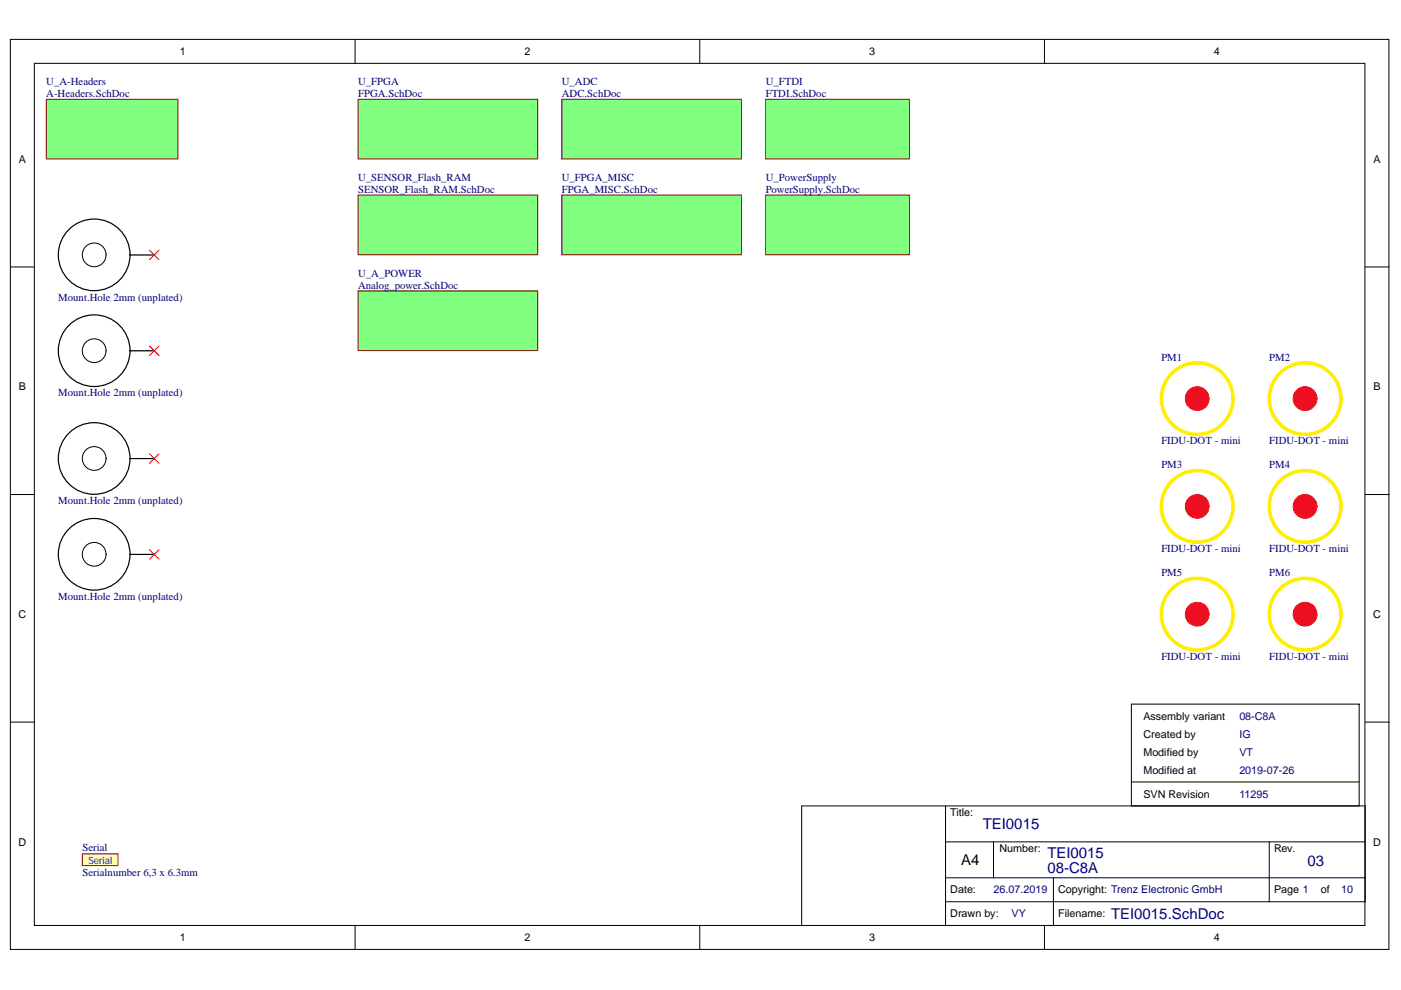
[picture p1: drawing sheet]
<svg xmlns="http://www.w3.org/2000/svg" width="297mm" height="210mm" viewBox="0 0 297 210" stroke-linecap="round" stroke-linejoin="round" font-family="sans-serif">
<defs><g id="words">
<g font-size="3.2" fill="#000080">
<text x="208.4" y="175.8">TEI0015</text>
<text x="222.1" y="185.2">08-C8A</text>
<text x="222.1" y="181.9">TEI0015</text>
<text x="277.2" y="183.6">03</text>
<text x="235.6" y="194.8">TEI0015.SchDoc</text>
</g>
<text font-size="3.2" x="203.8" y="183.4">A4</text>
<g font-size="2.3">
<text x="38.1" y="11.7">1</text>
<text x="111.2" y="11.7">2</text>
<text x="184.3" y="11.7">3</text>
<text x="257.4" y="11.7">4</text>
<text x="4" y="34.5">A</text>
<text x="291.2" y="34.5">A</text>
<text x="4" y="82.8">B</text>
<text x="291.2" y="82.8">B</text>
<text x="3.9" y="131">C</text>
<text x="291.1" y="131">C</text>
<text x="242.4" y="152.6">Assembly variant</text>
<text x="242.4" y="156.4">Created by</text>
<text x="242.4" y="160.2">Modified by</text>
<text x="242.4" y="164">Modified at</text>
<text x="201.5" y="173">Title:</text>
<text x="242.4" y="169.1">SVN Revision</text>
<text x="3.9" y="179.3">D</text>
<text x="291.1" y="179.3">D</text>
<text x="211.9" y="180.6">Number:</text>
<text x="270.1" y="180.6">Rev.</text>
<text x="201.5" y="189.4">Date:</text>
<text x="224.4" y="189.4">Copyright: Trenz Electronic GmbH</text>
<text x="270.1" y="189.4">Page 1</text>
<text x="280" y="189.4">of</text>
<text x="201.5" y="194.5">Drawn by:</text>
<text x="224.4" y="194.5">Filename:</text>
<text x="38.1" y="199.6">1</text>
<text x="111.2" y="199.6">2</text>
<text x="184.3" y="199.6">3</text>
<text x="257.4" y="199.6">4</text>
</g>
<g font-size="2.3" fill="#000080">
<text x="9.8" y="18">U_A-Headers</text>
<text x="9.8" y="20.5">A-Headers.SchDoc</text>
<text x="75.9" y="18">U_FPGA</text>
<text x="75.9" y="20.5">FPGA.SchDoc</text>
<text x="119.1" y="18">U_ADC</text>
<text x="119.1" y="20.5">ADC.SchDoc</text>
<text x="162.3" y="18">U_FTDI</text>
<text x="162.3" y="20.5">FTDI.SchDoc</text>
<text x="75.9" y="38.3">U_SENSOR_Flash_RAM</text>
<text x="75.9" y="40.9">SENSOR_Flash_RAM.SchDoc</text>
<text x="119.1" y="38.3">U_FPGA_MISC</text>
<text x="119.1" y="40.9">FPGA_MISC.SchDoc</text>
<text x="162.3" y="38.3">U_PowerSupply</text>
<text x="162.3" y="40.9">PowerSupply.SchDoc</text>
<text x="75.9" y="58.7">U_A_POWER</text>
<text x="12.4" y="63.7">Mount.Hole 2mm (unplated)</text>
<text x="75.9" y="61.2">Analog_power.SchDoc</text>
<text x="246.2" y="76.4">PM1</text>
<text x="269.1" y="76.4">PM2</text>
<text x="12.4" y="84">Mount.Hole 2mm (unplated)</text>
<text x="246.2" y="94.2">FIDU-DOT - mini</text>
<text x="269.1" y="94.2">FIDU-DOT - mini</text>
<text x="246.2" y="99.3">PM3</text>
<text x="269.1" y="99.3">PM4</text>
<text x="12.4" y="106.9">Mount.Hole 2mm (unplated)</text>
<text x="246.2" y="117.1">FIDU-DOT - mini</text>
<text x="269.1" y="117.1">FIDU-DOT - mini</text>
<text x="246.2" y="122.1">PM5</text>
<text x="269.1" y="122.1">PM6</text>
<text x="12.4" y="127.2">Mount.Hole 2mm (unplated)</text>
<text x="246.2" y="139.9">FIDU-DOT - mini</text>
<text x="269.1" y="139.9">FIDU-DOT - mini</text>
<text x="262.8" y="152.6">08-C8A</text>
<text x="262.8" y="156.4">IG</text>
<text x="262.8" y="160.2">VT</text>
<text x="262.8" y="164">2019-07-26</text>
<text x="262.8" y="169.1">11295</text>
<text x="17.5" y="180.5">Serial</text>
<text x="17.5" y="185.6">Serialnumber 6,3 x 6.3mm</text>
<text x="210.7" y="189.4">26.07.2019</text>
<text x="284.3" y="189.4">10</text>
<text x="214.5" y="194.5">VY</text>
</g>
<text font-size="2.1" fill="#00f" x="18.7" y="183.1">Serial</text>
</g></defs>
<g fill="#fff" stroke="#000" stroke-width=".21">
<path d="M2.2 8.4h292.3v192.9h-292.3z"/>
<path d="M7.3 13.4h282.1v182.8h-282.1z"/>
</g>
<g fill="none" stroke="#000" stroke-width=".21">
<path d="M75.3 8.4v5M148.4 8.4v5M221.4 8.4v5M2.2 56.6h5.1M289.4 56.6h5.1M2.2 104.9h5.1M289.4 104.9h5.1M2.2 153.1h5.1M289.4 153.1h5.1M200.5 170.9h88.9v20.3h-88.9zM200.5 170.9h-30.5v25.4M200.5 178.5h88.9"/>
<path d="M210.6 178.5v7.6h-10.1M269.1 178.5v12.7M75.3 196.3v5.1M148.4 196.3v5.1M200.5 191.2v5.1M210.6 186.1h78.8M221.4 196.3v5.1M223.4 186.1v10.2"/>
</g>
<g fill="#80ff80" stroke="#800000" stroke-width=".21">
<path d="M9.8 21.1h27.9v12.6h-27.9z"/>
<path d="M162.3 21.1h30.5v12.6h-30.5z"/>
<path d="M162.3 41.4h30.5v12.6h-30.5z"/>
</g>
<g fill="none" stroke="#fe0" stroke-width=".76">
<circle cx="253.8" cy="84.5" r="7.6"/>
<circle cx="276.7" cy="84.5" r="7.6"/>
<circle cx="253.8" cy="107.4" r="7.6"/>
<circle cx="276.7" cy="107.4" r="7.6"/>
<circle cx="253.8" cy="130.2" r="7.6"/>
<circle cx="276.7" cy="130.2" r="7.6"/>
</g>
<g fill="#ee0e22" stroke="#ee0e22" stroke-width=".21">
<circle cx="253.8" cy="84.5" r="2.52"/>
<circle cx="276.7" cy="84.5" r="2.52"/>
<circle cx="276.7" cy="107.4" r="2.52"/>
<circle cx="276.7" cy="130.2" r="2.52"/>
<circle cx="253.8" cy="130.2" r="2.52"/>
<circle cx="253.8" cy="107.4" r="2.52"/>
</g>
<path d="M17.5 181h7.5v2.5h-7.5z" fill="#ffffb0" stroke="#800000" stroke-width=".21"/>
<g fill="none" stroke="#000" stroke-width=".21">
<circle cx="20" cy="54" r="2.52"/>
<circle cx="20" cy="74.4" r="2.52"/>
<circle cx="20" cy="97.2" r="2.52"/>
<circle cx="20" cy="117.5" r="2.52"/>
</g>
<g fill="none" stroke="#000" stroke-width=".25">
<path d="M27.6 54.1h5.1M27.6 74.4h5.1M27.6 97.2h5.1M27.6 117.5h5.1"/>
<circle cx="20" cy="54" r="7.6"/>
<circle cx="20" cy="74.4" r="7.6"/>
<circle cx="20" cy="97.2" r="7.6"/>
<circle cx="20" cy="117.5" r="7.6"/>
</g>
<g fill="#80ff80" stroke="#800000" stroke-width=".21">
<path d="M75.9 21.1h38.1v12.6h-38.1z"/>
<path d="M119.1 41.4h38.1v12.6h-38.1z"/>
<path d="M75.9 41.4h38.1v12.6h-38.1z"/>
</g>
<path d="M31.7 53l2 2.1M33.7 53l-2 2.1M31.7 73.4l2 2M33.7 73.4l-2 2M31.7 96.2l2 2M33.7 96.2l-2 2M31.7 116.5l2 2.1M33.7 116.5l-2 2.1" fill="none" stroke="#f00" stroke-width=".21"/>
<g fill="#80ff80" stroke="#800000" stroke-width=".21">
<path d="M119.1 21.1h38.1v12.6h-38.1z"/>
<path d="M75.9 61.7h38.1v12.6h-38.1z"/>
</g>
<path d="M239.9 149.3h48.3v21.6h-48.3zM239.9 165.8h48.3" fill="none" stroke="#000" stroke-width=".21"/>
<use href="#words"/>
</svg>
